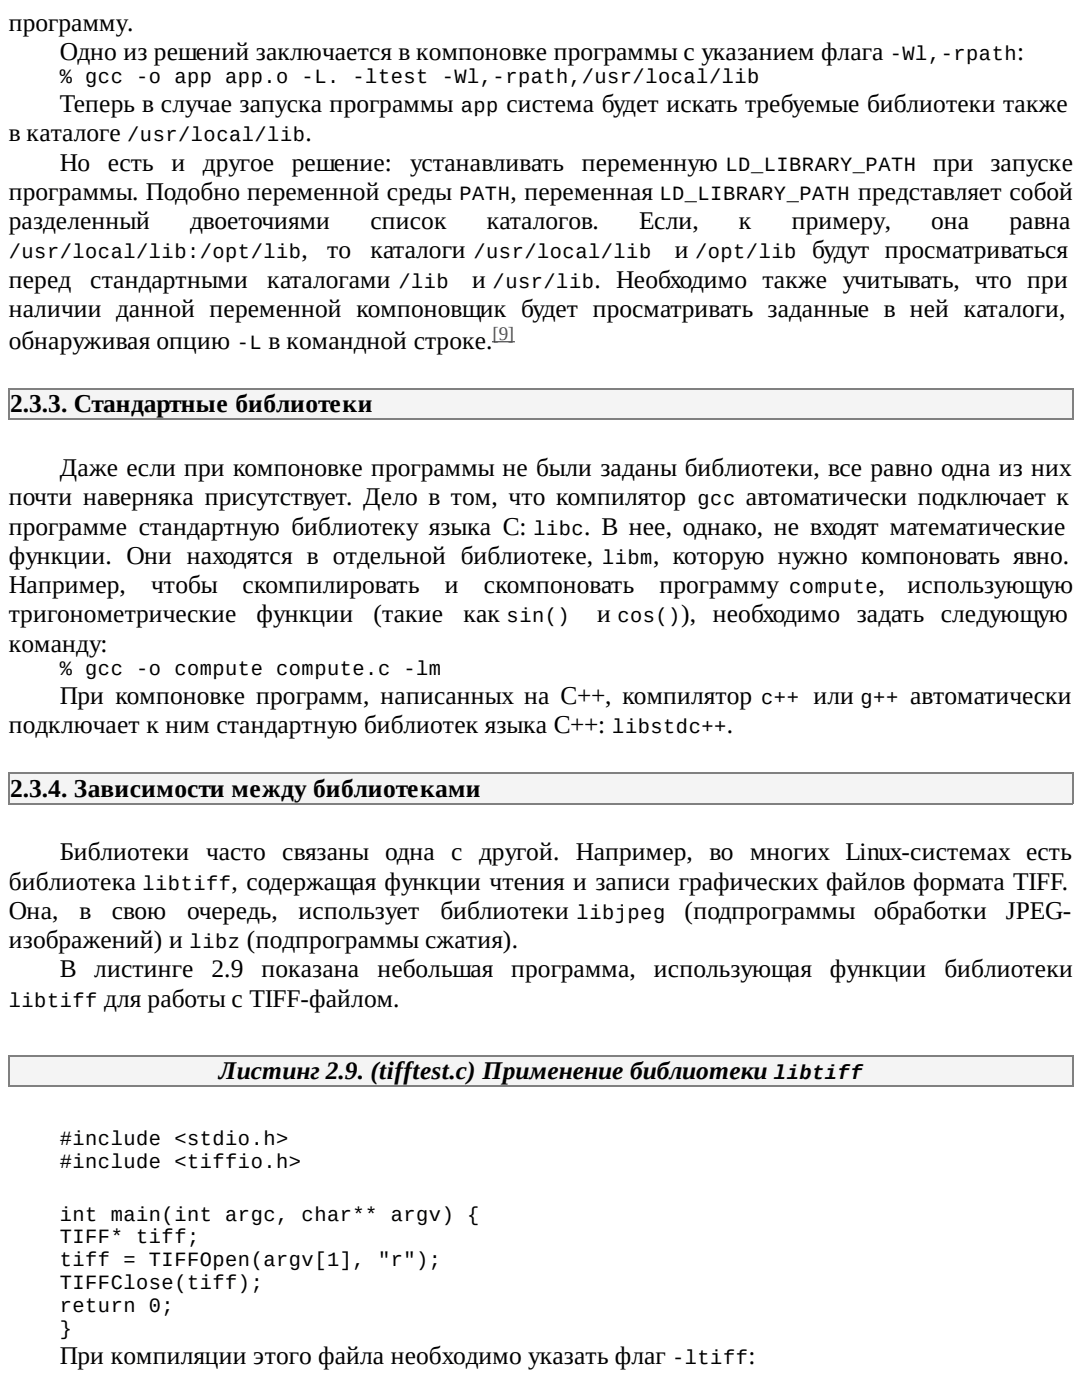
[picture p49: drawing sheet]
<svg xmlns="http://www.w3.org/2000/svg" width="216mm" height="279mm" viewBox="0 0 216 279" stroke-linecap="round" stroke-linejoin="round" font-family="sans-serif">
<defs><g id="words">
<g font-size="5.1">
<text x="1.8" y="6.1">программу.</text>
<text x="11.9" y="11.9">Одно из решений заключается в компоновке программы с указанием флага</text>
<text x="203" y="11.9">:</text>
<text x="11.9" y="22.4">Теперь в случае запуска программы</text>
<text x="101" y="22.4">система будет искать требуемые библиотеки также</text>
<text x="1.8" y="28.2">в каталоге</text>
<text x="61" y="28.2">.</text>
<text x="11.9" y="34">Но есть и</text>
<text x="40.5" y="34">другое решение:</text>
<text x="81.8" y="34">устанавливать переменную</text>
<text x="186.2" y="34">при запуске</text>
<text x="1.8" y="39.9">программы. Подобно переменной среды</text>
<text x="101.9" y="39.9">, переменная</text>
<text x="171.2" y="39.9">представляет собой</text>
<text x="1.8" y="45.7">разделенный</text>
<text x="38" y="45.7">двоеточиями</text>
<text x="73.9" y="45.7">список</text>
<text x="97.2" y="45.7">каталогов.</text>
<text x="127.5" y="45.7">Если,</text>
<text x="147.5" y="45.7">к</text>
<text x="158" y="45.7">примеру,</text>
<text x="185.8" y="45.7">она</text>
<text x="201.4" y="45.7">равна</text>
<text x="60.2" y="51.6">,</text>
<text x="65.3" y="51.6">то</text>
<text x="73.9" y="51.6">каталоги</text>
<text x="134.6" y="51.6">и</text>
<text x="162.1" y="51.6">будут просматриваться</text>
<text x="1.8" y="57.4">перед</text>
<text x="18" y="57.4">стандартными</text>
<text x="53.3" y="57.4">каталогами</text>
<text x="94.2" y="57.4">и</text>
<text x="118.6" y="57.4">. Необходимо также учитывать, что при</text>
<text x="1.8" y="63.2">наличии данной переменной компоновщик будет просматривать заданные в ней каталоги,</text>
<text x="1.8" y="69.6">обнаруживая опцию</text>
<text x="53.6" y="69.6">в командной строке.</text>
<text x="2" y="82.3">2.3.3. Стандартные библиотеки</text>
<text x="11.9" y="95">Даже если при компоновке программы не были заданы библиотеки, все равно одна из них</text>
<text x="1.8" y="100.8">почти наверняка присутствует. Дело в том, что компилятор</text>
<text x="148.8" y="100.8">автоматически подключает к</text>
<text x="1.8" y="106.7">программе стандартную библиотеку языка С:</text>
<text x="116.6" y="106.7">. В нее, однако, не входят математические</text>
<text x="1.8" y="112.5">функции. Они находятся в отдельной библиотеке,</text>
<text x="130.3" y="112.5">, которую нужно компоновать явно.</text>
<text x="1.8" y="118.4">Например,</text>
<text x="30.2" y="118.4">чтобы</text>
<text x="48.4" y="118.4">скомпилировать</text>
<text x="88.7" y="118.4">и</text>
<text x="96.6" y="118.4">скомпоновать</text>
<text x="131.6" y="118.4">программу</text>
<text x="175.3" y="118.4">,</text>
<text x="181.1" y="118.4">использующую</text>
<text x="1.8" y="124.2">тригонометрические</text>
<text x="51.2" y="124.2">функции</text>
<text x="74.5" y="124.2">(такие</text>
<text x="92.5" y="124.2">как</text>
<text x="119.1" y="124.2">и</text>
<text x="135.9" y="124.2">), необходимо задать следующую</text>
<text x="1.8" y="130">команду:</text>
<text x="11.9" y="140.5">При компоновке программ, написанных на C++, компилятор</text>
<text x="162.3" y="140.5">или</text>
<text x="181.6" y="140.5">автоматически</text>
<text x="1.8" y="146.3">подключает к ним стандартную библиотек языка C++:</text>
<text x="145" y="146.3">.</text>
<text x="2" y="159">2.3.4. Зависимости между библиотеками</text>
<text x="11.9" y="171.7">Библиотеки часто связаны одна с другой. Например, во многих Linux-системах есть</text>
<text x="1.8" y="177.5">библиотека</text>
<text x="46.2" y="177.5">, содержащая функции чтения и записи графических файлов формата TIFF.</text>
<text x="1.8" y="183.4">Она,</text>
<text x="15.8" y="183.4">в</text>
<text x="22.3" y="183.4">свою</text>
<text x="37.4" y="183.4">очередь,</text>
<text x="59.6" y="183.4">использует</text>
<text x="87.9" y="183.4">библиотеки</text>
<text x="136.6" y="183.4">(подпрограммы</text>
<text x="174.3" y="183.4">обработки</text>
<text x="200.7" y="183.4">JPEG-</text>
<text x="1.8" y="189.2">изображений) и</text>
<text x="49.3" y="189.2">(подпрограммы сжатия).</text>
<text x="11.9" y="195.1">В листинге</text>
<text x="42.2" y="195.1">2.9</text>
<text x="52.2" y="195.1">показана</text>
<text x="75.3" y="195.1">небольшая программа,</text>
<text x="130.5" y="195.1">использующая функции</text>
<text x="188.5" y="195.1">библиотеки</text>
<text x="20.8" y="200.9">для работы с TIFF-файлом.</text>
<text x="43.7" y="215.4">Листинг 2.9. (tifftest.c) Применение библиотеки</text>
<text x="11.9" y="272.3">При компиляции этого файла необходимо указать флаг</text>
<text x="149.4" y="272.3">:</text>
</g>
<g font-size="4.1">
<text x="177.6" y="11.9">-Wl,-rpath</text>
<text x="11.9" y="16.5">% gcc -о app арр.о -L. -ltest -Wl,-rpath,/usr/local/lib</text>
<text x="91.9" y="22.4">app</text>
<text x="25.4" y="28.2">/usr/local/lib</text>
<text x="144.8" y="34">LD_LIBRARY_PATH</text>
<text x="91.7" y="39.9">PATH</text>
<text x="131.6" y="39.9">LD_LIBRARY_PATH</text>
<text x="1.8" y="51.6">/usr/local/lib:/opt/lib</text>
<text x="94.5" y="51.6">/usr/local/lib</text>
<text x="138.7" y="51.6">/opt/lib</text>
<text x="79.5" y="57.4">/lib</text>
<text x="98.3" y="57.4">/usr/lib</text>
<text x="47.2" y="69.6">-L</text>
<text x="139.2" y="100.8">gcc</text>
<text x="106.4" y="106.7">libc</text>
<text x="120.1" y="112.5">libm</text>
<text x="157.5" y="118.4">compute</text>
<text x="101.1" y="124.2">sin()</text>
<text x="123.2" y="124.2">cos()</text>
<text x="11.9" y="134.6">% gcc -о compute compute.c -lm</text>
<text x="151.9" y="140.5">c++</text>
<text x="171.7" y="140.5">g++</text>
<text x="122.2" y="146.3">libstdc++</text>
<text x="28.4" y="177.5">libtiff</text>
<text x="115.1" y="183.4">libjpeg</text>
<text x="37.8" y="189.2">libz</text>
<text x="1.8" y="200.9">libtiff</text>
<text x="154.4" y="215.4">libtiff</text>
<text x="11.9" y="228.6">#include &lt;stdio.h&gt;</text>
<text x="11.9" y="233.2">#include &lt;tiffio.h&gt;</text>
<text x="11.9" y="243.6">int main(int argc, char** argv) {</text>
<text x="11.9" y="248.2">TIFF* tiff;</text>
<text x="11.9" y="252.7">tiff = TIFFOpen(argv[1], &quot;r&quot;);</text>
<text x="11.9" y="257.3">TIFFClose(tiff);</text>
<text x="11.9" y="261.9">return 0;</text>
<text x="11.9" y="266.4">}</text>
<text x="134.1" y="272.3">-ltiff</text>
</g>
<text font-size="3.8" fill="#00e" x="98.3" y="67.8">[9]</text>
</g></defs>
<path d="M1.8 77.5h212.3v6.3h-212.3z" fill="#f4f4f4"/>
<path d="M1.8 77.6h212.3M1.9 77.5v6.3M214 77.5v6.3M1.8 83.7h212.3" fill="none" stroke="#808080" stroke-width=".25"/>
<path d="M1.8 154.2h212.3v6.3h-212.3z" fill="#f4f4f4"/>
<path d="M1.8 154.3h212.3M1.9 154.2v6.3M214 154.2v6.3M1.8 160.4h212.3" fill="none" stroke="#808080" stroke-width=".25"/>
<path d="M1.8 210.6h212.3v6.3h-212.3z" fill="#f4f4f4"/>
<path d="M1.8 210.7h212.3M1.8 216.8h212.3M1.9 210.6v6.3M214 210.6v6.3" fill="none" stroke="#808080" stroke-width=".25"/>
<path d="M98.3 68.2h4.3z" fill="none" stroke="#00e" stroke-width=".25"/>
<use href="#words"/>
</svg>
